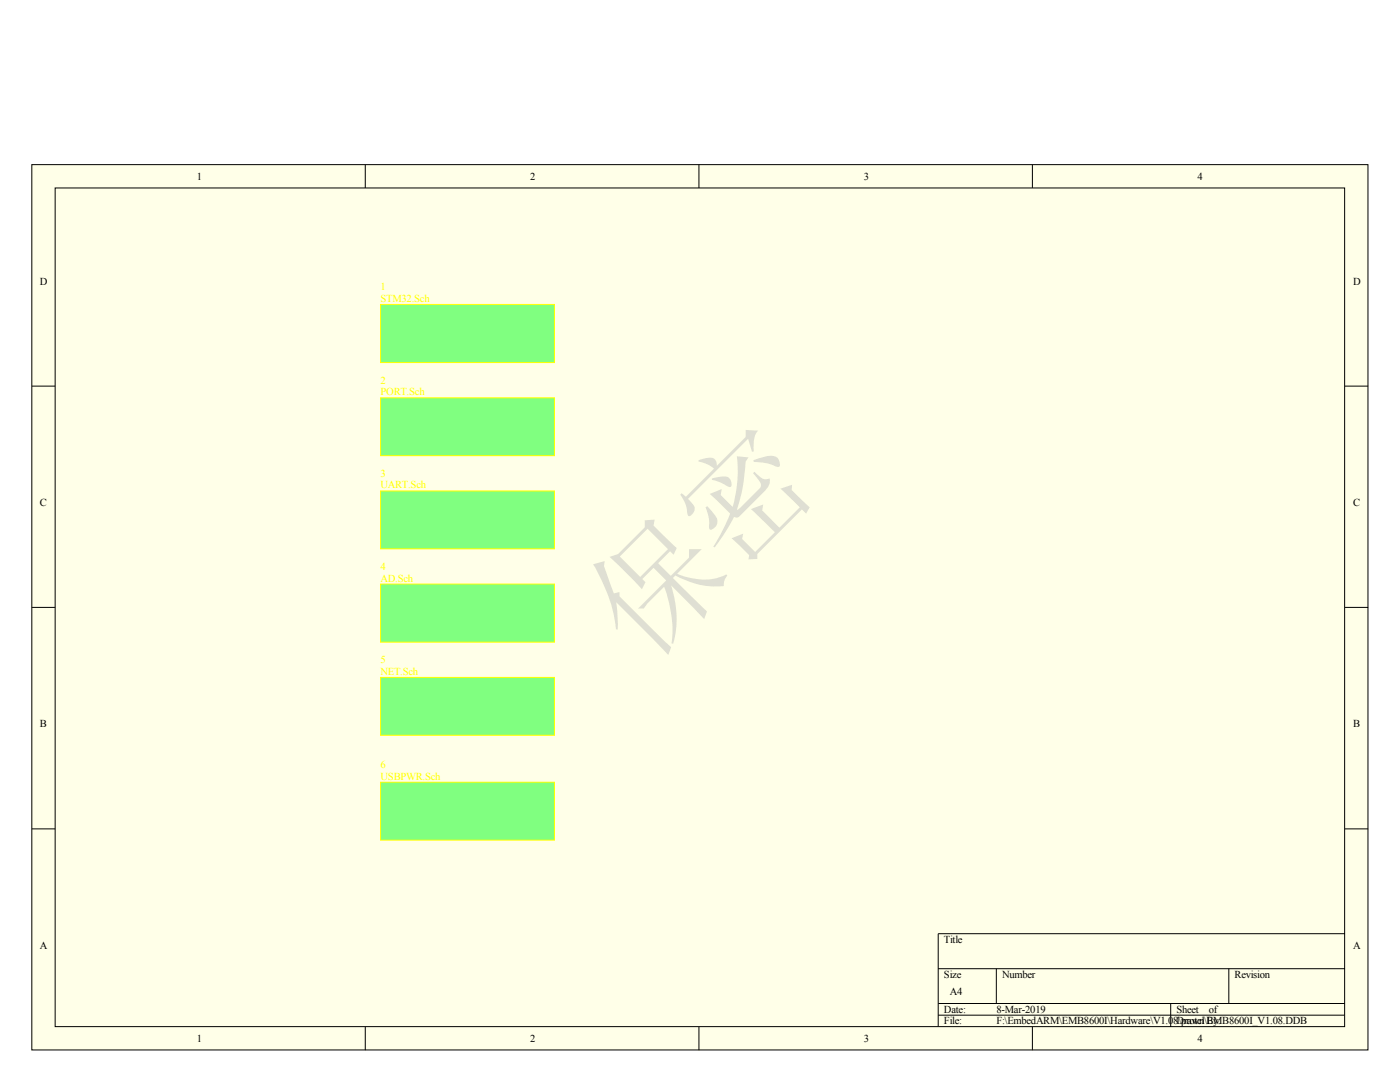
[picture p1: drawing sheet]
<svg xmlns="http://www.w3.org/2000/svg" width="279mm" height="216mm" viewBox="0 0 279 216" stroke-linecap="round" stroke-linejoin="round" font-family="sans-serif">
<defs><g id="words">
<g font-size="2.1">
<text x="39.3" y="35.9">1</text>
<text x="105.8" y="35.9">2</text>
<text x="172.4" y="35.9">3</text>
<text x="239" y="35.9">4</text>
<text x="8" y="56.8">D</text>
<text x="270" y="56.8">D</text>
<text x="8" y="100.9">C</text>
<text x="270" y="100.9">C</text>
<text x="8" y="145.1">B</text>
<text x="270" y="145.1">B</text>
<text x="8" y="189.3">A</text>
<text x="188.4" y="188.1">Title</text>
<text x="270" y="189.3">A</text>
<text x="188.4" y="195.1">Size</text>
<text x="200" y="195.1">Number</text>
<text x="246.4" y="195.1">Revision</text>
<text x="188.4" y="202.1">Date:</text>
<text x="189.6" y="198.6">A4</text>
<text x="198.8" y="202.1">8-Mar-2019</text>
<text x="234.8" y="202.1">Sheet</text>
<text x="241.3" y="202.1">of</text>
<text x="39.3" y="207.9">1</text>
<text x="105.8" y="207.9">2</text>
<text x="172.4" y="207.9">3</text>
<text x="188.4" y="204.4">File:</text>
<text x="198.8" y="204.4">F:\EmbedARM\EMB8600I\Hardware\V1.08\protel EMB8600I_V1.08.DDB</text>
<text x="234.8" y="204.4">Drawn\By:</text>
<text x="239" y="207.9">4</text>
</g>
<g font-size="2.1" fill="#ff0">
<text x="75.9" y="57.9">1</text>
<text x="75.9" y="60.2">STM32.Sch</text>
<text x="75.9" y="76.5">2</text>
<text x="75.9" y="78.9">PORT.Sch</text>
<text x="75.9" y="95.1">3</text>
<text x="75.9" y="97.5">UART.Sch</text>
<text x="75.9" y="113.7">4</text>
<text x="75.9" y="116">AD.Sch</text>
<text x="75.9" y="132.3">5</text>
<text x="75.9" y="134.7">NET.Sch</text>
<text x="75.9" y="153.2">6</text>
<text x="75.9" y="155.6">USBPWR.Sch</text>
</g>
</g></defs>
<path d="M6.3 32.9h266.7v176.6h-266.7z" fill="#ffffe8"/>
<g fill="none" stroke="#000" stroke-width=".2">
<path d="M6.3 32.9h266.7v176.6h-266.7zM11 37.5h257.4v167.4h-257.4zM72.9 32.9v4.6M139.5 32.9v4.6M206 32.9v4.6M6.3 77h4.7M268.4 77h4.6M6.3 121.2h4.7M268.4 121.2h4.6M6.3 165.4h4.7M268.4 165.4h4.6M187.2 193.3h81.2"/>
<path d="M198.8 193.3v6.9M245.2 193.3v6.9M268.4 186.3h-81.2v18.6M72.9 204.9v4.6M139.5 204.9v4.6M187.2 200.2h81.2M187.2 202.6h81.2M206 204.9v4.6M233.6 200.2v4.7"/>
</g>
<path d="M76 60.8h34.7v11.5h-34.7z" fill="#80ff80"/>
<path d="M75.9 60.7h34.8v11.6h-34.8z" fill="none" stroke="#ff0" stroke-width=".2"/>
<path d="M76 79.4h34.7v11.5h-34.7z" fill="#80ff80"/>
<path d="M75.9 79.4h34.8v11.5h-34.8z" fill="none" stroke="#ff0" stroke-width=".2"/>
<path d="M76 98h34.7v11.5h-34.7z" fill="#80ff80"/>
<path d="M75.9 98h34.8v11.5h-34.8z" fill="none" stroke="#ff0" stroke-width=".2"/>
<path d="M76 116.6h34.7v11.5h-34.7z" fill="#80ff80"/>
<path d="M75.9 116.5h34.8v11.6h-34.8z" fill="none" stroke="#ff0" stroke-width=".2"/>
<path d="M76 135.2h34.7v11.5h-34.7z" fill="#80ff80"/>
<path d="M75.9 135.2h34.8v11.5h-34.8z" fill="none" stroke="#ff0" stroke-width=".2"/>
<path d="M76 156.1h34.7v11.5h-34.7z" fill="#80ff80"/>
<path d="M75.9 156.1h34.8v11.5h-34.8z" fill="none" stroke="#ff0" stroke-width=".2"/>
<use href="#words"/>
</svg>
